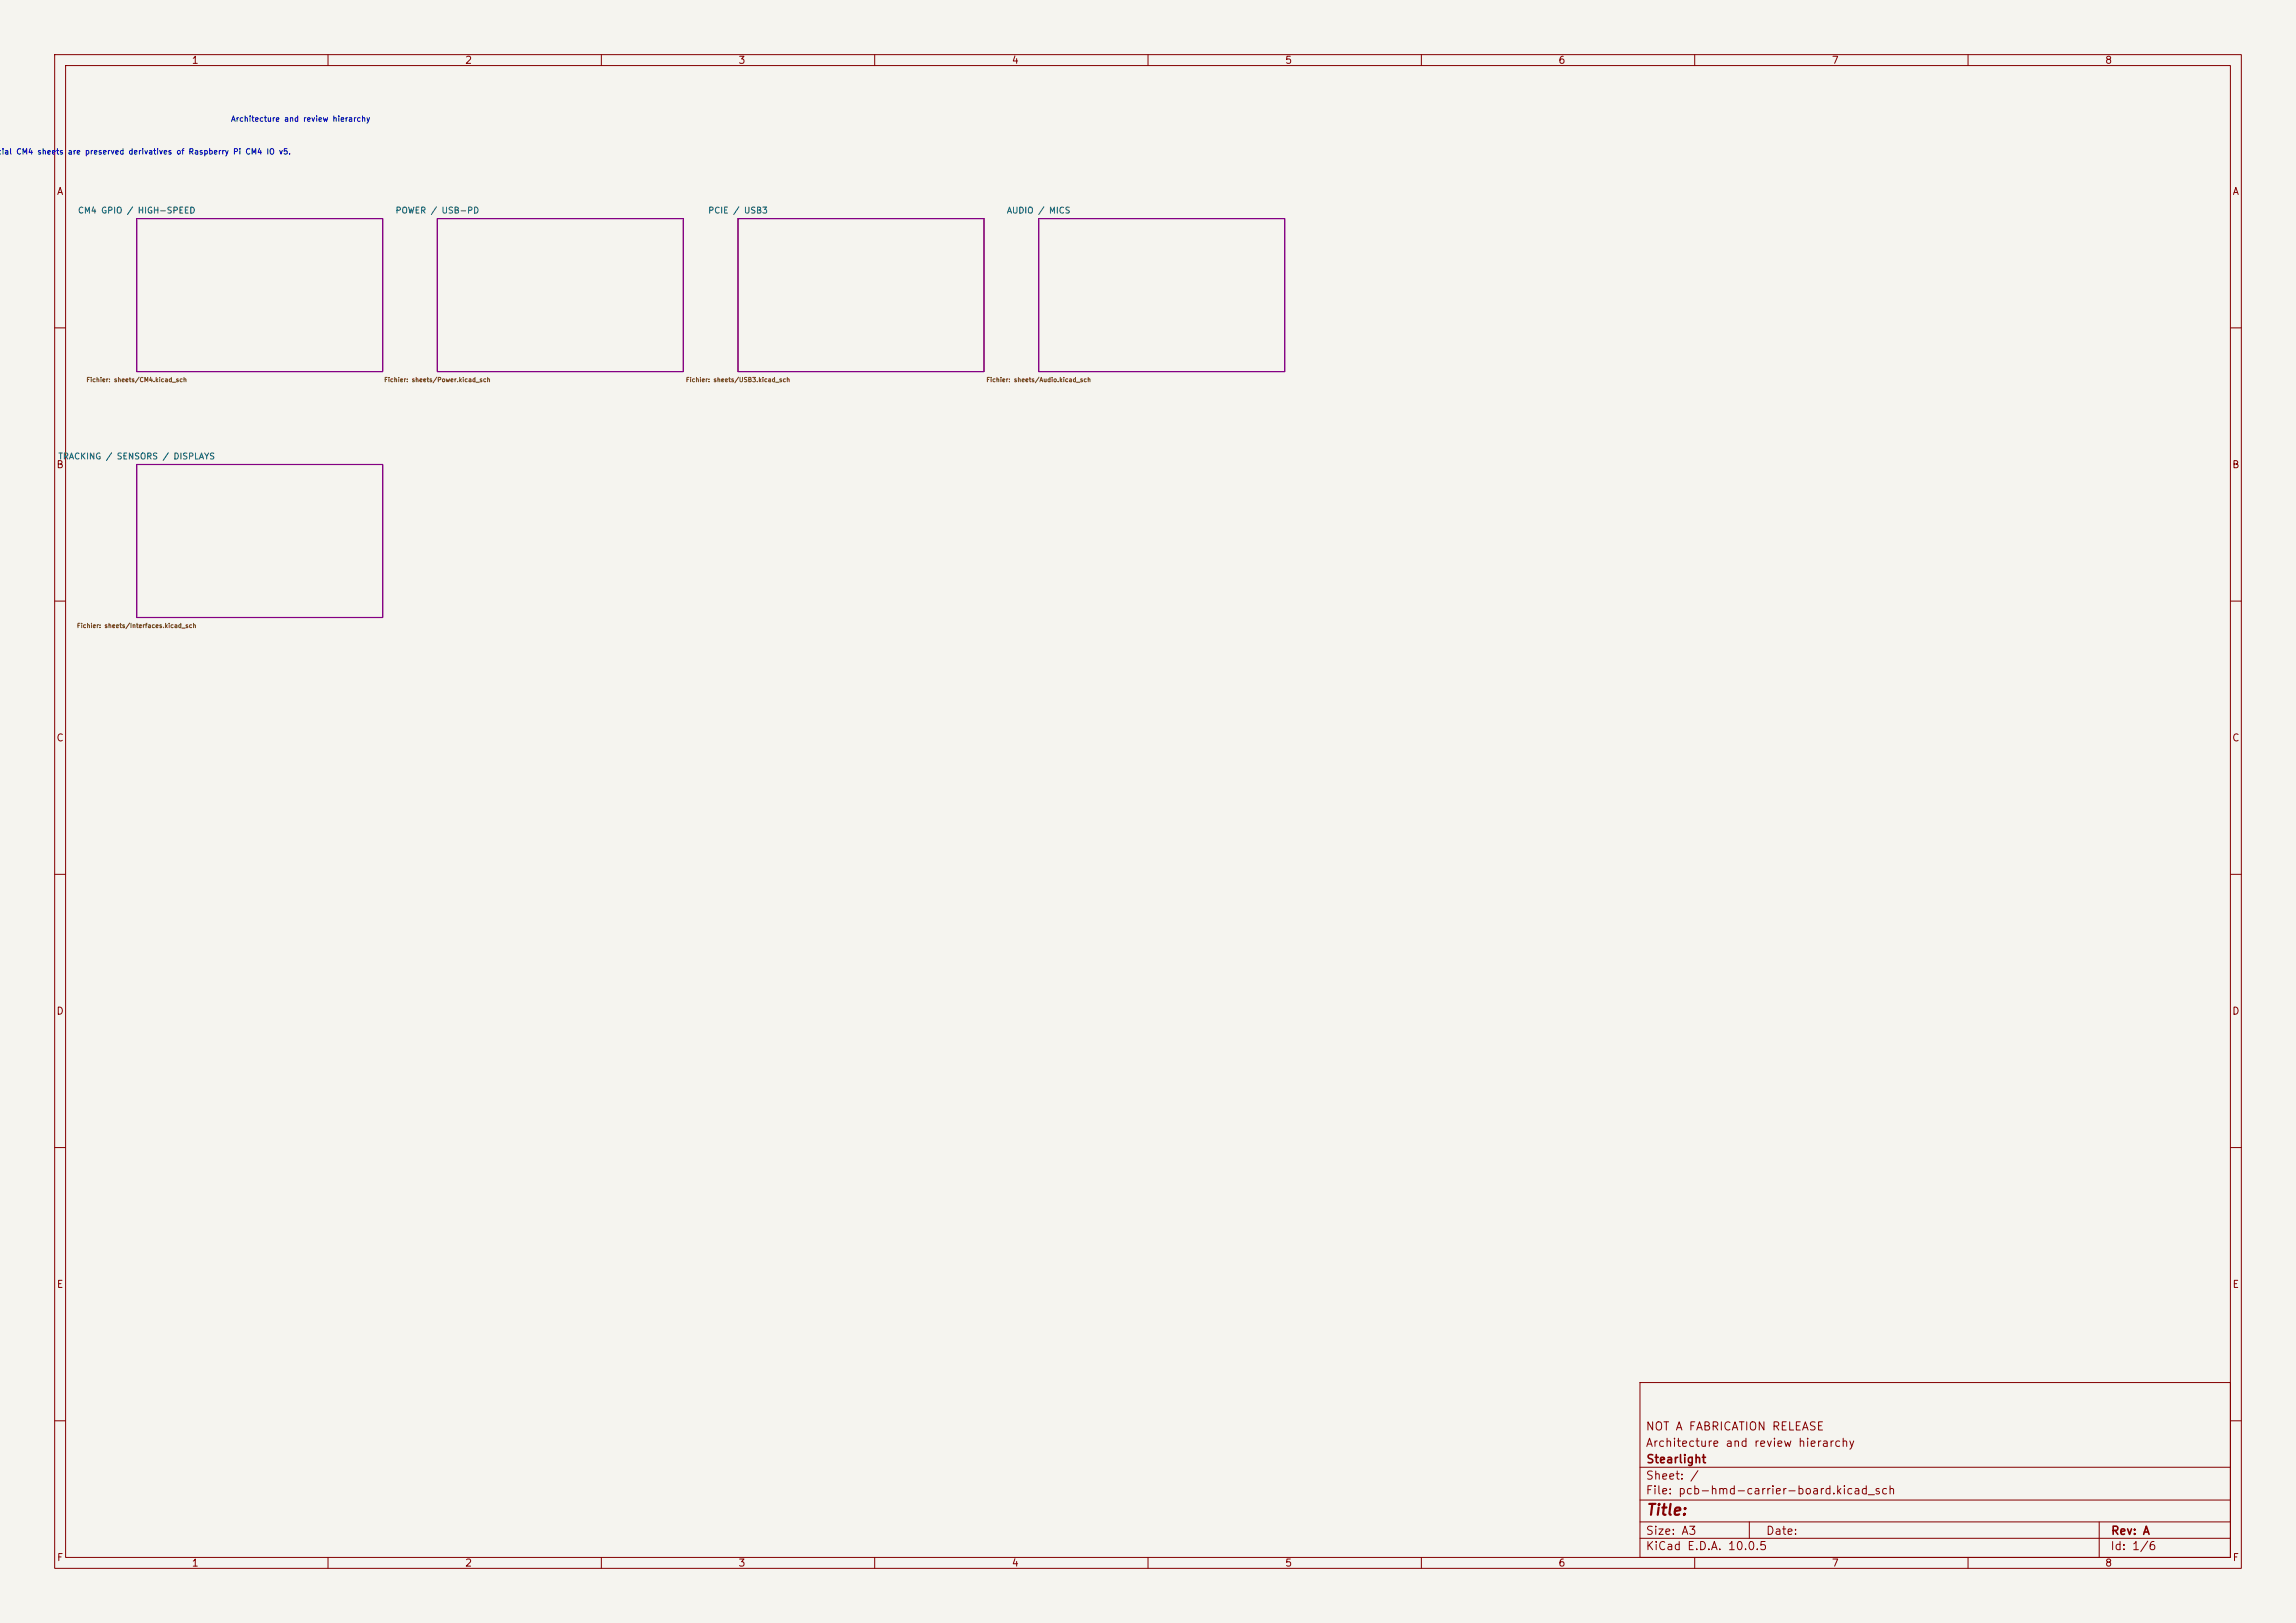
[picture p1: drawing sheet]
<svg xmlns="http://www.w3.org/2000/svg" width="420mm" height="297mm" viewBox="0 0 420 297" stroke-linecap="round" stroke-linejoin="round" font-family="sans-serif">
<defs><g id="words">
<text font-size="2" fill="#840000" x="301" y="277.8">Title:</text>
<g font-size="1.5" fill="#840000">
<text x="300.9" y="262.1">NOT A FABRICATION RELEASE</text>
<text x="300.9" y="265.1">Architecture and review hierarchy</text>
<text x="301" y="268.1">Stearlight</text>
<text x="300.9" y="273.8">File: pcb-hmd-carrier-board.kicad_sch</text>
<text x="300.9" y="271.1">Sheet: /</text>
<text x="300.9" y="281.2">Size: A3</text>
<text x="322.9" y="281.2">Date:</text>
<text x="386" y="281.2">Rev: A</text>
<text x="300.9" y="284">KiCad E.D.A. 10.0.5</text>
<text x="385.9" y="284">Id: 1/6</text>
</g>
<g font-size="1.3" fill="#840000">
<text x="35" y="12">1</text>
<text x="85" y="12">2</text>
<text x="135" y="12">3</text>
<text x="185" y="12">4</text>
<text x="235" y="12">5</text>
<text x="285" y="12">6</text>
<text x="335" y="12">7</text>
<text x="385" y="12">8</text>
<text x="10.3" y="36">A</text>
<text x="408.3" y="36">A</text>
<text x="10.2" y="86">B</text>
<text x="408.2" y="86">B</text>
<text x="10.2" y="136">C</text>
<text x="408.2" y="136">C</text>
<text x="10.2" y="186">D</text>
<text x="408.2" y="186">D</text>
<text x="10.3" y="236">E</text>
<text x="408.3" y="236">E</text>
<text x="10.3" y="286">F</text>
<text x="35" y="287">1</text>
<text x="85" y="287">2</text>
<text x="135" y="287">3</text>
<text x="185" y="287">4</text>
<text x="235" y="287">5</text>
<text x="285" y="287">6</text>
<text x="335" y="287">7</text>
<text x="385" y="287">8</text>
<text x="408.3" y="286">F</text>
</g>
<g font-size="1.1" fill="#006464">
<text x="14.2" y="39.3">CM4 GPIO / HIGH-SPEED</text>
<text x="72.2" y="39.3">POWER / USB-PD</text>
<text x="129.4" y="39.3">PCIE / USB3</text>
<text x="184.1" y="39.3">AUDIO / MICS</text>
<text x="10.6" y="84.3">TRACKING / SENSORS / DISPLAYS</text>
</g>
<g font-size="1" fill="#0000c2">
<text x="42.2" y="22.5">Architecture and review hierarchy</text>
<text x="-.6" y="28.5">cial CM4 sheets</text>
<text x="12.3" y="28.5">are preserved derivatives of Raspberry Pi CM4 IO v5.</text>
</g>
<g font-size=".8" fill="#725600">
<text x="15.7" y="70.1">Fichier: sheets/CM4.kicad_sch</text>
<text x="70.2" y="70.1">Fichier: sheets/Power.kicad_sch</text>
<text x="125.4" y="70.1">Fichier: sheets/USB3.kicad_sch</text>
<text x="180.3" y="70.1">Fichier: sheets/Audio.kicad_sch</text>
<text x="14" y="115.1">Fichier: sheets/Interfaces.kicad_sch</text>
</g>
</g></defs>
<path d="M0 0h420v297h-420z" fill="#f5f4ef" stroke="#f5f4ef" stroke-width=".18"/>
<g fill="none" stroke="#840000" stroke-width=".18">
<path d="M10 10h400v277h-400zM12 12h396v273h-396zM60 10v2M110 10v2M160 10v2M210 10v2M260 10v2M310 10v2M360 10v2M10 60h2M408 60h2M10 110h2"/>
<path d="M408 110h2M10 160h2M408 160h2M10 210h2M408 210h2M300 253h108v32h-108zM10 260h2M300 278.5h108M300 274.5h108M300 268.5h108M320 278.5v3M384 278.5v6.5"/>
<path d="M408 260h2M60 285v2M110 285v2M160 285v2M210 285v2M260 285v2M300 281.5h108M310 285v2M360 285v2"/>
</g>
<path d="M25 40h45v28h-45zM80 40h45v28h-45zM135 40h45v28h-45zM190 40h45v28h-45zM25 85h45v28h-45z" fill="none" stroke="#840084" stroke-width=".2"/>
<use href="#words"/>
</svg>
